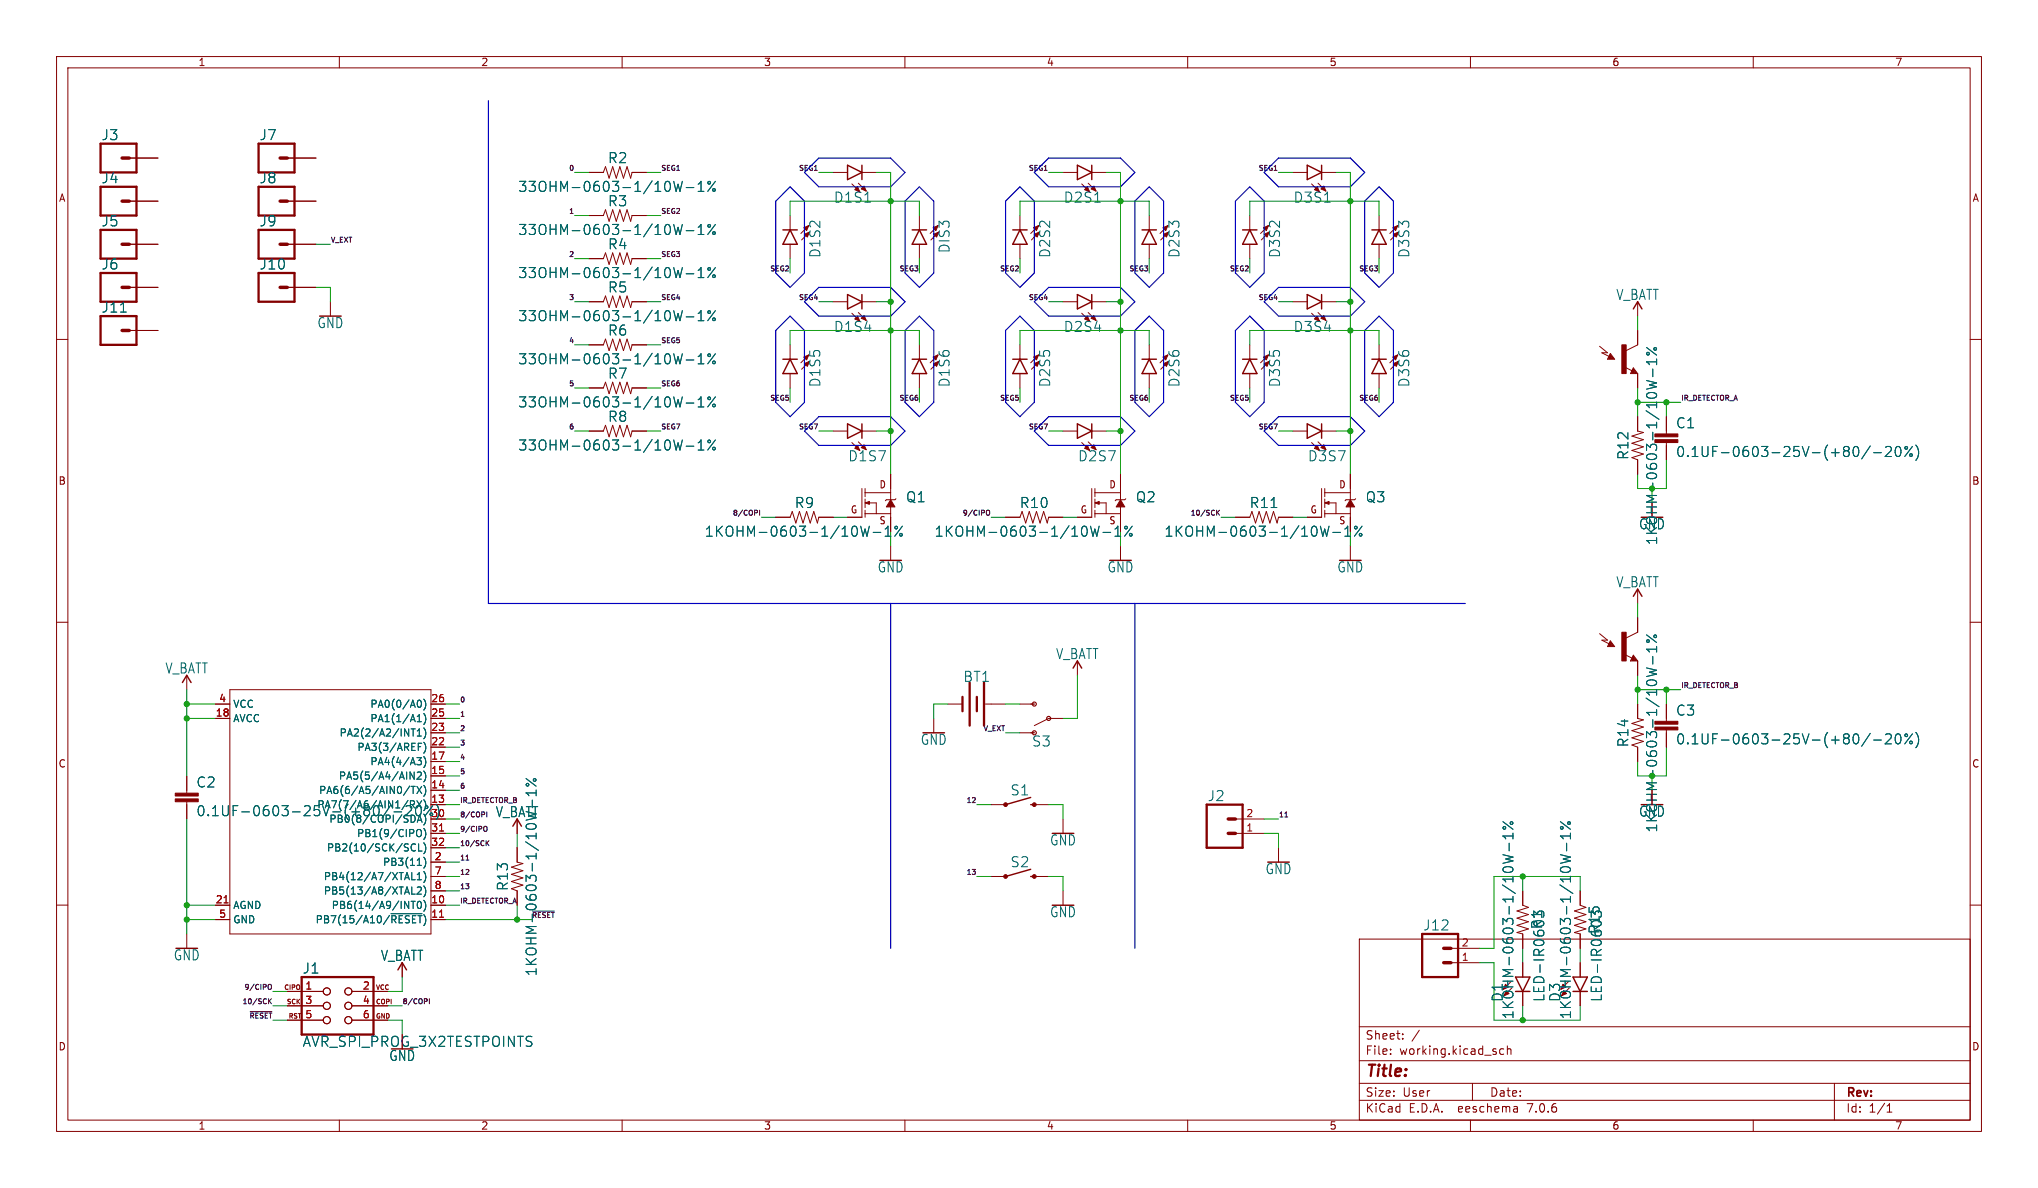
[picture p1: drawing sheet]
<svg xmlns="http://www.w3.org/2000/svg" width="360mm" height="210mm" viewBox="0 0 360 210" stroke-linecap="round" stroke-linejoin="round" font-family="sans-serif">
<defs><g id="words">
<text font-size="2.8" fill="#840000" x="241.3" y="190.9">Title:</text>
<g font-size="2.5" fill="#006464">
<text x="17.9" y="25">J3</text>
<text x="45.8" y="25">J7</text>
<text x="107.4" y="29.1">R2</text>
<text x="17.9" y="32.6">J4</text>
<text x="45.8" y="32.6">J8</text>
<text x="91.6" y="34.1">33OHM-0603-1/10W-1%</text>
<text x="17.9" y="40.2">J5</text>
<text x="45.8" y="40.2">J9</text>
<text x="91.6" y="41.8">33OHM-0603-1/10W-1%</text>
<text x="107.4" y="36.7">R3</text>
<text x="147.4" y="36">D1S1</text>
<text x="188" y="36">D2S1</text>
<text x="228.6" y="36">D3S1</text>
<text x="17.9" y="47.9">J6</text>
<text x="45.8" y="47.9">J10</text>
<text x="107.4" y="44.3">R4</text>
<text x="145.3" y="45.7" transform="rotate(-90 145.3 45.7)">D1S2</text>
<text x="168.1" y="44.8" transform="rotate(-90 168.1 44.8)">DIS3</text>
<text x="185.9" y="45.7" transform="rotate(-90 185.9 45.7)">D2S2</text>
<text x="208.8" y="45.7" transform="rotate(-90 208.8 45.7)">D2S3</text>
<text x="226.5" y="45.7" transform="rotate(-90 226.5 45.7)">D3S2</text>
<text x="249.4" y="45.7" transform="rotate(-90 249.4 45.7)">D3S3</text>
<text x="91.6" y="49.4">33OHM-0603-1/10W-1%</text>
<text x="107.4" y="51.9">R5</text>
<text x="285.7" y="53.2">V_BATT</text>
<text x="17.9" y="55.5">J11</text>
<text x="56" y="58.2">GND</text>
<text x="91.6" y="57">33OHM-0603-1/10W-1%</text>
<text x="107.4" y="59.5">R6</text>
<text x="147.4" y="58.9">D1S4</text>
<text x="188" y="58.9">D2S4</text>
<text x="228.6" y="58.9">D3S4</text>
<text x="91.6" y="64.6">33OHM-0603-1/10W-1%</text>
<text x="107.4" y="67.2">R7</text>
<text x="145.3" y="68.5" transform="rotate(-90 145.3 68.5)">D1S5</text>
<text x="168.1" y="68.5" transform="rotate(-90 168.1 68.5)">D1S6</text>
<text x="185.9" y="68.5" transform="rotate(-90 185.9 68.5)">D2S5</text>
<text x="208.8" y="68.5" transform="rotate(-90 208.8 68.5)">D2S6</text>
<text x="226.5" y="68.5" transform="rotate(-90 226.5 68.5)">D3S5</text>
<text x="249.4" y="68.5" transform="rotate(-90 249.4 68.5)">D3S6</text>
<text x="91.6" y="72.2">33OHM-0603-1/10W-1%</text>
<text x="107.4" y="74.8">R8</text>
<text x="296.3" y="75.9">C1</text>
<text x="91.6" y="79.9">33OHM-0603-1/10W-1%</text>
<text x="149.9" y="81.8">D1S7</text>
<text x="190.5" y="81.8">D2S7</text>
<text x="231.2" y="81.8">D3S7</text>
<text x="288.1" y="81.4" transform="rotate(-90 288.1 81.4)">R12</text>
<text x="296.3" y="81">0.1UF-0603-25V-(+80/-20%)</text>
<text x="160.1" y="89">Q1</text>
<text x="200.8" y="89">Q2</text>
<text x="241.4" y="89">Q3</text>
<text x="124.5" y="95.1">1KOHM-0603-1/10W-1%</text>
<text x="140.5" y="90">R9</text>
<text x="165.2" y="95.1">1KOHM-0603-1/10W-1%</text>
<text x="180.2" y="90">R10</text>
<text x="205.8" y="95.1">1KOHM-0603-1/10W-1%</text>
<text x="220.9" y="90">R11</text>
<text x="289.7" y="93.8">GND</text>
<text x="155.1" y="101.4">GND</text>
<text x="195.7" y="101.4">GND</text>
<text x="236.4" y="101.4">GND</text>
<text x="285.7" y="104">V_BATT</text>
<text x="29.2" y="119.3">V_BATT</text>
<text x="186.6" y="116.7">V_BATT</text>
<text x="170.3" y="120.8">BT1</text>
<text x="162.7" y="131.9">GND</text>
<text x="296.3" y="126.7">C3</text>
<text x="296.3" y="131.8">0.1UF-0603-25V-(+80/-20%)</text>
<text x="182.4" y="132.2">S3</text>
<text x="288.1" y="132.2" transform="rotate(-90 288.1 132.2)">R14</text>
<text x="34.6" y="139.4">C2</text>
<text x="178.6" y="140.8">S1</text>
<text x="213.5" y="141.8">J2</text>
<text x="34.6" y="144.5">0.1UF-0603-25V-(+80/-20%)</text>
<text x="87.6" y="144.7">V_BATT</text>
<text x="185.6" y="149.7">GND</text>
<text x="289.7" y="144.6">GND</text>
<text x="178.6" y="153.5">S2</text>
<text x="223.7" y="154.7">GND</text>
<text x="90" y="157.6" transform="rotate(-90 90 157.6)">R13</text>
<text x="185.6" y="162.4">GND</text>
<text x="251.6" y="164.7">J12</text>
<text x="283.1" y="165.2" transform="rotate(-90 283.1 165.2)">R15</text>
<text x="30.6" y="170">GND</text>
<text x="53.4" y="172.3">J1</text>
<text x="67.3" y="170.1">V_BATT</text>
<text x="95.1" y="172.6" transform="rotate(-90 95.1 172.6)">1KOHM-0603-1/10W-1%</text>
<text x="265.9" y="177.2" transform="rotate(-90 265.9 177.2)">D1</text>
<text x="273.3" y="177.2" transform="rotate(-90 273.3 177.2)">LED-IR0603R1</text>
<text x="276.1" y="177.2" transform="rotate(-90 276.1 177.2)">D3</text>
<text x="283.4" y="177.2" transform="rotate(-90 283.4 177.2)">LED-IR0603</text>
<text x="267.8" y="180.3" transform="rotate(-90 267.8 180.3)">1KOHM-0603-1/10W-1%</text>
<text x="278" y="180.3" transform="rotate(-90 278 180.3)">1KOHM-0603-1/10W-1%</text>
<text x="68.7" y="187.8">GND</text>
</g>
<g font-size="2.5" fill="#009600">
<text x="293.2" y="96.4" transform="rotate(-90 293.2 96.4)">1KOHM-0603-1/10W-1%</text>
<text x="293.2" y="147.2" transform="rotate(-90 293.2 147.2)">1KOHM-0603-1/10W-1%</text>
</g>
<text font-size="2.5" fill="#840000" x="53.4" y="185.3">AVR_SPI_PROG_3X2TESTPOINTS</text>
<g font-size="2.1" fill="#840000">
<text x="241.3" y="184">Sheet:</text>
<text x="241.3" y="186.7">File:</text>
<text x="247.4" y="186.7">working.kicad_sch</text>
<text x="241.3" y="196.9">KiCad</text>
<text x="241.3" y="194.1">Size:</text>
<text x="248" y="194.1">User</text>
<text x="249.1" y="196.9">E.D.A.</text>
<text x="258" y="196.9">eeschema</text>
<text x="263.3" y="194.1">Date:</text>
<text x="270.3" y="196.9">7.0.6</text>
<text x="326.3" y="194.3">Rev:</text>
<text x="326.3" y="196.9">Id:</text>
<text x="330.4" y="196.9">1/1</text>
</g>
<g font-size="1.8" fill="#840000">
<text x="35" y="11.9">1</text>
<text x="85" y="11.9">2</text>
<text x="135" y="11.9">3</text>
<text x="185" y="11.9">4</text>
<text x="235" y="11.9">5</text>
<text x="285" y="11.9">6</text>
<text x="335" y="11.9">7</text>
<text x="10.3" y="35.9">A</text>
<text x="348.7" y="35.9">A</text>
<text x="10.3" y="85.9">B</text>
<text x="155.4" y="86.5">D</text>
<text x="196.1" y="86.5">D</text>
<text x="236.7" y="86.5">D</text>
<text x="348.6" y="85.9">B</text>
<text x="150.3" y="91">G</text>
<text x="191" y="91">G</text>
<text x="231.6" y="91">G</text>
<text x="10.3" y="135.9">C</text>
<text x="348.6" y="135.9">C</text>
<text x="10.3" y="185.9">D</text>
<text x="348.6" y="185.9">D</text>
<text x="35" y="199.9">1</text>
<text x="85" y="199.9">2</text>
<text x="135" y="199.9">3</text>
<text x="185" y="199.9">4</text>
<text x="235" y="199.9">5</text>
<text x="285" y="199.9">6</text>
<text x="335" y="199.9">7</text>
</g>
<g font-size="1.8" fill="#006464">
<text x="155.4" y="92.9">S</text>
<text x="196.1" y="92.9">S</text>
<text x="236.7" y="92.9">S</text>
<text x="41.1" y="125.3">VCC</text>
<text x="65.4" y="125.3">PA0(0/A0)</text>
<text x="41.1" y="127.9">AVCC</text>
<text x="59.9" y="130.4">PA2(2/A2/INT1)</text>
<text x="65.4" y="127.9">PA1(1/A1)</text>
<text x="63.1" y="132.9">PA3(3/AREF)</text>
<text x="65.4" y="135.5">PA4(4/A3)</text>
<text x="56" y="143.1">PA7(7/A6/AIN1/RX)</text>
<text x="56.3" y="140.6">PA6(6/A5/AIN0/TX)</text>
<text x="59.8" y="138">PA5(5/A4/AIN2)</text>
<text x="76.2" y="142">13</text>
<text x="58.1" y="145.6">PB0(8/COPI/SDA)</text>
<text x="63" y="148.2">PB1(9/CIPO)</text>
<text x="76.2" y="144.5">30</text>
<text x="57.2" y="155.8">PB4(12/A7/XTAL1)</text>
<text x="57.7" y="150.7">PB2(10/SCK/SCL)</text>
<text x="67.6" y="153.3">PB3(11)</text>
<text x="41.1" y="160.9">AGND</text>
<text x="57.2" y="158.3">PB5(13/A8/XTAL2)</text>
<text x="58.6" y="160.9">PB6(14/A9/INT0)</text>
<text x="41.1" y="163.4">GND</text>
<text x="55.7" y="163.4">PB7(15/A10/~{RESET})</text>
</g>
<g font-size="1.8" fill="#a90000">
<text x="38.7" y="124.2">4</text>
<text x="76.2" y="124.2">26</text>
<text x="38.1" y="126.7">18</text>
<text x="76.2" y="131.8">22</text>
<text x="76.2" y="129.3">23</text>
<text x="76.2" y="126.7">25</text>
<text x="76.2" y="136.9">15</text>
<text x="76.2" y="134.4">17</text>
<text x="76.2" y="139.4">14</text>
<text x="76.2" y="147.1">31</text>
<text x="76.2" y="149.6">32</text>
<text x="220.3" y="147.1">1</text>
<text x="220.3" y="144.5">2</text>
<text x="76.8" y="152.1">2</text>
<text x="76.8" y="154.7">7</text>
<text x="38.1" y="159.8">21</text>
<text x="76.2" y="159.8">10</text>
<text x="76.8" y="157.2">8</text>
<text x="38.7" y="162.3">5</text>
<text x="76.2" y="162.3">11</text>
<text x="258.4" y="167.4">2</text>
<text x="258.4" y="169.9">1</text>
<text x="53.9" y="175">1</text>
<text x="53.9" y="177.5">3</text>
<text x="64.1" y="175">2</text>
<text x="64.1" y="177.5">4</text>
<text x="53.9" y="180.1">5</text>
<text x="64.1" y="180.1">6</text>
</g>
<g font-size="1.2" fill="#0f0f0f">
<text x="100.5" y="30.2">0</text>
<text x="116.8" y="30.2">SEG1</text>
<text x="141.1" y="30.2">SEG1</text>
<text x="181.8" y="30.2">SEG1</text>
<text x="222.4" y="30.2">SEG1</text>
<text x="100.5" y="37.9">1</text>
<text x="116.8" y="37.9">SEG2</text>
<text x="58.4" y="42.9">V_EXT</text>
<text x="100.5" y="45.5">2</text>
<text x="116.8" y="45.5">SEG3</text>
<text x="100.5" y="53.1">3</text>
<text x="116.8" y="53.1">SEG4</text>
<text x="136" y="48">SEG2</text>
<text x="141.1" y="53.1">SEG4</text>
<text x="158.9" y="48">SEG3</text>
<text x="176.7" y="48">SEG2</text>
<text x="181.8" y="53.1">SEG4</text>
<text x="199.5" y="48">SEG3</text>
<text x="217.3" y="48">SEG2</text>
<text x="222.4" y="53.1">SEG4</text>
<text x="240.2" y="48">SEG3</text>
<text x="100.5" y="60.7">4</text>
<text x="116.8" y="60.7">SEG5</text>
<text x="100.5" y="68.3">5</text>
<text x="116.8" y="68.3">SEG6</text>
<text x="136" y="70.9">SEG5</text>
<text x="158.9" y="70.9">SEG6</text>
<text x="176.7" y="70.9">SEG5</text>
<text x="199.5" y="70.9">SEG6</text>
<text x="217.3" y="70.9">SEG5</text>
<text x="240.2" y="70.9">SEG6</text>
<text x="297.2" y="70.9">IR_DETECTOR_A</text>
<text x="100.5" y="76">6</text>
<text x="116.8" y="76">SEG7</text>
<text x="141.1" y="76">SEG7</text>
<text x="181.8" y="76">SEG7</text>
<text x="222.4" y="76">SEG7</text>
<text x="129.4" y="91.2">8/COPI</text>
<text x="170.1" y="91.2">9/CIPO</text>
<text x="210.4" y="91.2">10/SCK</text>
<text x="81.3" y="124.2">0</text>
<text x="297.2" y="121.7">IR_DETECTOR_B</text>
<text x="81.3" y="129.3">2</text>
<text x="81.3" y="126.8">1</text>
<text x="81.3" y="131.8">3</text>
<text x="173.8" y="129.3">V_EXT</text>
<text x="81.3" y="136.9">5</text>
<text x="81.3" y="134.4">4</text>
<text x="81.3" y="142">IR_DETECTOR_B</text>
<text x="81.3" y="139.5">6</text>
<text x="170.7" y="142">12</text>
<text x="81.3" y="144.5">8/COPI</text>
<text x="81.3" y="149.6">10/SCK</text>
<text x="81.3" y="147.1">9/CIPO</text>
<text x="226.1" y="144.5">11</text>
<text x="81.3" y="152.2">11</text>
<text x="81.3" y="154.7">12</text>
<text x="170.7" y="154.7">13</text>
<text x="81.3" y="159.8">IR_DETECTOR_A</text>
<text x="81.3" y="157.2">13</text>
<text x="42.7" y="177.6">10/SCK</text>
<text x="43.1" y="175">9/CIPO</text>
<text x="71.1" y="177.6">8/COPI</text>
<text x="44" y="180.1">~{RESET}</text>
</g>
<text font-size="1.2" fill="#006464" x="94" y="162.3">~{RESET}</text>
<g font-size="1.1" fill="#840000">
<text x="50.1" y="175.2">CIPO</text>
<text x="50.6" y="177.7">SCK</text>
<text x="66.3" y="177.7">COPI</text>
<text x="66.3" y="175.2">VCC</text>
<text x="50.9" y="180.3">RST</text>
<text x="66.3" y="180.3">GND</text>
</g>
</g></defs>
<g fill="none" stroke="#840000" stroke-width=".18">
<path d="M10 10h340.3v190h-340.3zM12 12h336.4v186h-336.4zM60 10v2M110 10v2M160 10v2M210 10v2M260 10v2M310 10v2M22.9 35.6h5M22.9 27.9h5M50.8 35.6h5.1M50.8 27.9h5.1"/>
<path d="M104.1 30.5h2.6l.4-1 .6 2 .6-2 .7 2 .6-2 .6 2 .7-2 .6 2 .3-1h2.5M104.1 38.1h2.6l.4-1 .6 2 .6-2 .7 2 .6-2 .6 2 .7-2 .6 2 .3-1h2.5M139.7 38.1v2.5M143 39.9l-1.4 1.4M147.3 30.5h2.6M150.6 32.5l1.4 1.4M151.8 32.4l1.4 1.4M152.4 30.5h2.5M162.6 38.1v2.5M165.9 39.9l-1.4 1.4M180.3 38.1v2.5M183.6 39.9l-1.4 1.4"/>
<path d="M188 30.5h2.5M191.3 32.5l1.4 1.4M192.4 32.4l1.4 1.4M193 30.5h2.6M203.2 38.1v2.5M206.5 39.9l-1.4 1.4M221 38.1v2.5M224.3 39.9l-1.4 1.4M228.6 30.5h2.5M231.9 32.5l1.4 1.4M233 32.4l1.4 1.4M233.7 30.5h2.5"/>
<path d="M243.8 38.1v2.5M247.1 39.9l-1.4 1.4M10 60h2M22.9 50.8h5M22.9 43.2h5M22.9 58.4h5M50.8 50.8h5.1M50.8 43.2h5.1M58.4 53.3v2.6M104.1 53.3h2.6l.4-1 .6 2.1 .6-2.1 .7 2.1 .6-2.1 .6 2.1 .7-2.1 .6 2.1 .3-1.1h2.5M104.1 45.7h2.6l.4-1 .6 2 .6-2 .7 2 .6-2 .6 2 .7-2 .6 2 .3-1h2.5M139.7 43.2v2.5"/>
<path d="M143.1 41l-1.4 1.4M147.3 53.3h2.6M150.6 55.4l1.4 1.4M151.8 55.2l1.4 1.4M152.4 53.3h2.5M162.6 43.2v2.5M166 41l-1.4 1.4M180.3 43.2v2.5M183.8 41l-1.4 1.4M188 53.3h2.5M191.3 55.4l1.4 1.4M192.4 55.2l1.4 1.4"/>
<path d="M193 53.3h2.6M203.2 43.2v2.5M206.6 41l-1.4 1.4M221 43.2v2.5M224.4 41l-1.4 1.4M228.6 53.3h2.5M231.9 55.4l1.4 1.4M233 55.2l1.4 1.4M233.7 53.3h2.5M243.8 43.2v2.5M247.3 41l-1.4 1.4M289.6 53.3v2.6"/>
<path d="M289.6 58.4v2.6l-2.1 1M348.4 60h1.9M104.1 76.2h2.6l.4-1 .6 2 .6-2 .7 2 .6-2 .6 2 .7-2 .6 2 .3-1h2.5M104.1 61h2.6l.4-1.1 .6 2.1 .6-2.1 .7 2.1 .6-2.1 .6 2.1 .7-2.1 .6 2.1 .3-1h2.5M104.1 68.6h2.6l.4-1 .6 2 .6-2 .7 2 .6-2 .6 2 .7-2 .6 2 .3-1h2.5M139.7 61v2.5M139.7 66v2.6M143 62.7l-1.4 1.4M143.1 63.9l-1.4 1.4M147.3 76.2h2.6M150.6 78.2l1.4 1.4M151.8 78.1l1.4 1.4"/>
<path d="M152.4 76.2h2.5M162.6 61v2.5M162.6 66v2.6M165.9 62.7l-1.4 1.4M166 63.9l-1.4 1.4M180.3 61v2.5M180.3 66v2.6M183.6 62.7l-1.4 1.4M183.8 63.9l-1.4 1.4M188 76.2h2.5M191.3 78.2l1.4 1.4M192.4 78.1l1.4 1.4"/>
<path d="M193 76.2h2.6M203.2 61v2.5M203.2 66v2.6M206.5 62.7l-1.4 1.4M206.6 63.9l-1.4 1.4M221 61v2.5M221 66v2.6M224.3 62.7l-1.4 1.4M224.4 63.9l-1.4 1.4M228.6 76.2h2.5M231.9 78.2l1.4 1.4M233 78.1l1.4 1.4"/>
<path d="M233.7 76.2h2.5M243.8 61v2.5M243.8 66v2.6M247.1 62.7l-1.4 1.4M247.3 63.9l-1.4 1.4M282.8 61.2l1.4 1.2h-1M283.3 62.4l1.2 .6M284.7 62.5l.8 1h-1.3zM287.3 64.9l1.3 .6M288.8 65l.8 1h-1.3zM289.6 66v2.6M289.6 73.7v2.5l1 .3-2.1 .6 2.1 .6-2.1 .7 2.1 .6-2.1 .6 2.1 .7-2.1 .6 1.1 .4v2.5"/>
<path d="M294.6 73.7v3M294.6 78.2v3.1M137.2 91.4h2.5l.4-1 .6 2.1 .7-2.1 .6 2.1 .6-2.1 .7 2.1 .6-2.1 .6 2.1 .3-1.1h2.5M152.4 86.4v5h-2.5M153 90.8h4.5M153 87.1h4.5M153 86.4v1.4M153 88.2v1.5M153 90.2v1.2M153.7 88.9h1.2v1.9M157.5 83.8v4.5M157.5 89.6v4.4"/>
<path d="M157.5 96.5v2.6M158.4 88.2l-.2 .1h-1.5l-.2 .2M177.8 91.4h2.5l.4-1 .7 2.1 .6-2.1 .6 2.1 .7-2.1 .6 2.1 .6-2.1 .7 2.1 .2-1.1h2.6M193 86.4v5h-2.5M193.6 86.4v1.4M193.6 88.2v1.5M193.6 90.2v1.2M193.6 90.8h4.5M193.6 87.1h4.5M194.4 88.9h1.2v1.9M198.1 83.8v4.5M198.1 89.6v4.4"/>
<path d="M198.1 96.5v2.6M199.1 88.2l-.2 .1h-1.5l-.2 .2M218.4 91.4h2.6l.4-1 .6 2.1 .6-2.1 .7 2.1 .6-2.1 .6 2.1 .7-2.1 .6 2.1 .3-1.1h2.5M233.7 86.4v5h-2.6M234.2 90.8h4.6M234.2 87.1h4.6M234.2 86.4v1.4M234.2 88.2v1.5M234.2 90.2v1.2M235 88.9h1.2v1.9M238.8 83.8v4.5M238.8 89.6v4.4"/>
<path d="M238.8 96.5v2.6M239.7 88.2l-.2 .1h-1.5l-.2 .2M10 110h2M33 119.4v2.5M190.5 116.8v2.6M282.8 112l1.4 1.2h-1M283.3 113.2l1.2 .6M284.7 113.3l.8 1h-1.3zM287.3 115.7l1.3 .6M288.8 115.8l.8 1h-1.3zM289.6 104.1v2.6M289.6 109.2v2.6l-2.1 1"/>
<path d="M289.6 116.8v2.6M348.4 110h1.9M33 137.2v3M38.1 124.5h2.5M38.1 127h2.5M40.6 121.9h35.6v43.2h-35.6zM76.2 124.5h2.5M76.2 139.7h2.5M76.2 137.2h2.5M76.2 134.6h2.5M76.2 127h2.5M76.2 132.1h2.5"/>
<path d="M76.2 129.5h2.5M165.1 127v2.5M167.6 124.5h2.6M174.2 124.5h3.6M180.3 124.5h2.6M180.3 129.5h2.6M188 127h-2.6l-2.5 1.3M289.6 124.5v2.5l1 .3-2.1 .6 2.1 .6-2.1 .7 2.1 .6-2.1 .6 2.1 .7-2.1 .6 1.1 .4v2.5M294.6 124.5v3M294.6 129v3.1M10 160h2M33 141.7v3.1"/>
<path d="M76.2 142.2h2.5M76.2 152.4h2.5M76.2 144.8h2.5M76.2 147.3h2.5M76.2 149.9h2.5M76.2 154.9h2.5M76.2 157.5h2.5M91.4 144.8v2.5M91.4 149.9v2.5l1.1 .3-2.1 .6 2.1 .6-2.1 .7 2.1 .6-2.1 .6 2.1 .7-2.1 .6 1 .4v2.5M175.3 142.2h2.5M175.3 154.9h2.5M182.9 142.2h2.5"/>
<path d="M182.9 154.9h2.5M188 144.8v2.5M188 157.5v2.5M218.4 144.8h5.1M218.4 147.3h5.1M226.1 149.9v2.5M269.2 157.5v2.5l1.1 .4-2.1 .6 2.1 .7-2.1 .6 2.1 .6-2.1 .7 2.1 .6-2.1 .6 1 .3v2.5M279.4 157.5v2.5l1 .4-2 .6 2 .7-2 .6 2 .6-2 .7 2 .6-2 .6 1 .3v2.5M348.4 160h1.9M33 165.1v2.5M38.1 160h2.5M38.1 162.6h2.5"/>
<path d="M50.8 175.3h6.3M50.8 177.8h6.3M62.2 175.3h6.4M62.2 177.8h6.4M71.1 170.2v2.5M76.2 160h2.5M76.2 162.6h2.5M240.3 166h108.1v32h-108.1zM256.5 170.2h5.1M256.5 167.6h5.1M269.2 170.2v2.5M269.2 175.3v2.5"/>
<path d="M279.4 170.2v2.5M279.4 175.3v2.5M50.8 180.3h6.3M60 198v2M62.2 180.3h6.4M110 198v2M160 198v2M210 198v2M240.3 194.5h108.1M240.3 191.5h108.1M240.3 187.5h108.1M240.3 181.5h108.1"/>
<path d="M245.9 186.3v.1M245.9 185.5v.1M248 183.6v.1M248 182.8v.1M250.9 182.1l-1.2 2M260 198v2M260.3 191.5v3M265.9 185.5l-.4-.1-.3 .3v.4l.1 .2h.6M266.5 185.5l.2-.1 .4 .1 .1 .9M266.5 184.9v1.5M268.2 195.7l.1 .9M268.3 196.5l-.1 .1"/>
<path d="M268.3 196h-.1M310 198v2M324.4 191.5v6.5M333.7 196.6h.8M333.7 195.5l.4-.4v1.5"/>
<circle cx="57.8" cy="175.3" r=".63"/>
<circle cx="57.8" cy="177.8" r=".63"/>
<circle cx="61.6" cy="175.3" r=".63"/>
<circle cx="61.6" cy="177.8" r=".63"/>
<circle cx="57.8" cy="180.3" r=".63"/>
<circle cx="61.6" cy="180.3" r=".63"/>
</g>
<g fill="none" stroke="#840000" stroke-width=".41">
<path d="M17.8 33h6.3v5.1h-6.3zM17.8 25.4h6.3v5.1h-6.3zM45.7 25.4h6.4v5.1h-6.4zM45.7 33h6.4v5.1h-6.4zM17.8 48.3h6.3v5h-6.3zM17.8 40.6h6.3v5.1h-6.3zM17.8 55.9h6.3v5.1h-6.3zM45.7 40.6h6.4v5.1h-6.4zM45.7 48.3h6.4v5h-6.4zM170.2 123.2v2.5M171.4 120.7v7.6M172.7 123.2v2.5"/>
<path d="M174 120.7v7.6M213.4 142.2h6.3v7.7h-6.3zM53.3 172.7h12.7v10.2h-12.7zM251.5 165.1h6.3v7.6h-6.3z"/>
</g>
<g fill="none" stroke="#840000" stroke-width=".25">
<path d="M149.9 29.2l2.5 1.3-2.5 1.3zM152.4 29.2v2.6M190.5 29.2l2.5 1.3-2.5 1.3zM193 29.2v2.6M231.1 29.2l2.6 1.3-2.6 1.3zM233.7 29.2v2.6M138.4 40.6h2.6M139.7 40.6l1.3 2.6h-2.6zM149.9 52.1l2.5 1.2-2.5 1.3zM152.4 52.1v2.5M161.3 40.6h2.5M162.6 40.6l1.2 2.6h-2.5z"/>
<path d="M179.1 40.6h2.5M180.3 40.6l1.3 2.6h-2.5zM190.5 52.1l2.5 1.2-2.5 1.3zM193 52.1v2.5M201.9 40.6h2.6M203.2 40.6l1.3 2.6h-2.6zM219.7 40.6h2.5M221 40.6l1.2 2.6h-2.5zM231.1 52.1l2.6 1.2-2.6 1.3zM233.7 52.1v2.5M242.6 40.6h2.5M243.8 40.6l1.3 2.6h-2.5z"/>
<path d="M288.8 54.6l.8-1.3 .7 1.3M138.4 63.5h2.6M139.7 63.5l1.3 2.5h-2.6zM149.9 74.9l2.5 1.3-2.5 1.3zM152.4 74.9v2.6M161.3 63.5h2.5M162.6 63.5l1.2 2.5h-2.5zM179.1 63.5h2.5M180.3 63.5l1.3 2.5h-2.5zM190.5 74.9l2.5 1.3-2.5 1.3zM193 74.9v2.6M201.9 63.5h2.6"/>
<path d="M203.2 63.5l1.3 2.5h-2.6zM219.7 63.5h2.5M221 63.5l1.2 2.5h-2.5zM231.1 74.9l2.6 1.3-2.6 1.3zM233.7 74.9v2.6M242.6 63.5h2.5M243.8 63.5l1.3 2.5h-2.5zM284.7 63l.2 .2h-.4l.2-.5 .5 .7h-.7M288.8 65.5l.1 .3h-.4l.3-.5 .5 .6h-.8M189.7 118.1l.8-1.3 .8 1.3M284.7 113.8l.2 .2h-.4l.2-.5 .5 .7h-.7M288.8 116.3l.1 .3h-.4l.3-.5 .5 .6h-.8"/>
<path d="M288.8 105.4l.8-1.3 .7 1.3M32.3 120.7l.7-1.3 .8 1.3M90.7 146.1l.7-1.3 .8 1.3M182.2 141l-4.4 1.2M182.2 142.2h.7M182.2 153.7l-4.4 1.2M182.2 154.9h.7M70.4 171.5l.7-1.3 .8 1.3M268 175.3h2.5M268 172.7h2.5l-1.3 2.6zM278.1 175.3h2.6M278.1 172.7h2.6l-1.3 2.6z"/>
</g>
<g fill="#840000" stroke="#840000" stroke-width=".18">
<path d="M182.9 64.3l.9-.4-.4 .9z"/>
<path d="M182.8 63.1l.8-.4-.3 .9z"/>
<path d="M31 141.2h4.1v.5h-4.1z"/>
<path d="M31 140.2h4.1v.5h-4.1z"/>
<path d="M193.6 88.9l.8-.3v.6z"/>
<path d="M198.1 88.3l.8 1.3h-1.5z"/>
<path d="M191.8 79.2l.5-.5 .4 .9z"/>
<path d="M192.9 79.1l.5-.5 .4 .9z"/>
<path d="M286.8 61h.7v5h-.7z"/>
<path d="M151.1 33.5l.5-.5 .4 .9z"/>
<path d="M152.3 33.4l.5-.5 .4 .9z"/>
<path d="M286.8 111.8h.7v5h-.7z"/>
<path d="M292.6 77.7h4.1v.5h-4.1z"/>
<path d="M292.6 76.7h4.1v.5h-4.1z"/>
<path d="M292.6 128.5h4.1v.5h-4.1z"/>
<path d="M292.6 127.5h4.1v.5h-4.1z"/>
<path d="M191.8 56.4l.5-.5 .4 .9z"/>
<path d="M192.9 56.3l.5-.5 .4 .8z"/>
<path d="M151.1 79.2l.5-.5 .4 .9z"/>
<path d="M152.3 79.1l.5-.5 .4 .9z"/>
<path d="M205.7 41.4l.9-.4-.4 .9z"/>
<path d="M205.6 40.3l.9-.4-.4 .9z"/>
<path d="M191.8 33.5l.5-.5 .4 .9z"/>
<path d="M192.9 33.4l.5-.5 .4 .9z"/>
<path d="M246.4 41.4l.9-.4-.4 .9z"/>
<path d="M246.3 40.3l.8-.4-.3 .9z"/>
<path d="M142.2 41.4l.9-.4-.4 .9z"/>
<path d="M142.1 40.3l.9-.4-.4 .9z"/>
<path d="M151.1 56.4l.5-.5 .4 .9z"/>
<path d="M152.3 56.3l.5-.5 .4 .8z"/>
<path d="M232.4 33.5l.5-.5 .4 .9z"/>
<path d="M233.6 33.4l.5-.5 .3 .9z"/>
<path d="M223.5 41.4l.9-.4-.4 .9z"/>
<path d="M223.4 40.3l.9-.4-.4 .9z"/>
<path d="M142.2 64.3l.9-.4-.4 .9z"/>
<path d="M142.1 63.1l.9-.4-.4 .9z"/>
<path d="M165.1 64.3l.9-.4-.4 .9z"/>
<path d="M165 63.1l.9-.4-.4 .9z"/>
<path d="M232.4 56.4l.5-.5 .4 .9z"/>
<path d="M233.6 56.3l.5-.5 .3 .8z"/>
<path d="M223.5 64.3l.9-.4-.4 .9z"/>
<path d="M223.4 63.1l.9-.4-.4 .9z"/>
<path d="M182.9 41.4l.9-.4-.4 .9z"/>
<path d="M182.8 40.3l.8-.4-.3 .9z"/>
<path d="M246.4 64.3l.9-.4-.4 .9z"/>
<path d="M246.3 63.1l.8-.4-.3 .9z"/>
<path d="M205.7 64.3l.9-.4-.4 .9z"/>
<path d="M205.6 63.1l.9-.4-.4 .9z"/>
<path d="M234.2 88.9l.8-.3v.6z"/>
<path d="M238.8 88.3l.7 1.3h-1.5z"/>
<path d="M153 88.9l.7-.3v.6z"/>
<path d="M157.5 88.3l.7 1.3h-1.5z"/>
<path d="M232.4 79.2l.5-.5 .4 .9z"/>
<path d="M233.6 79.1l.5-.5 .3 .9z"/>
<path d="M165.1 41.4l.9-.4-.4 .9z"/>
<path d="M165 40.3l.9-.4-.4 .9z"/>
<circle cx="177.8" cy="142.2" r=".33"/>
<circle cx="182.9" cy="142.2" r=".33"/>
<circle cx="177.8" cy="154.9" r=".33"/>
<circle cx="182.9" cy="154.9" r=".33"/>
</g>
<g fill="none" stroke="#006464" stroke-width=".18">
<path d="M120.6 32.1l-.4 1.7-.3-1.2-.4 1.2M120.6 39.7l-.4 1.8-.3-1.3-.4 1.3M121.3 33.2h1.4M123.4 33.8h1.1M123.4 32.6l.6-.5v1.7M126.5 32.1l-1.4 1.7M126.5 39.7l-1.4 1.8M21.3 55.2h1M120.6 54.9l-.4 1.8-.3-1.3-.4 1.3M120.6 47.3l-.4 1.8-.3-1.3-.4 1.3M121.3 40.8h1.4M121.3 56h1.4"/>
<path d="M121.3 48.4h1.4M123.4 40.2l.6-.5v1.8M123.4 47.8l.6-.5v1.8M123.4 55.4l.6-.5v1.8M123.4 41.5h1.1M123.4 56.7h1.1M123.4 49.1h1.1M126.5 54.9l-1.4 1.8M126.5 47.3l-1.4 1.8M120.6 62.5l-.4 1.8-.3-1.3-.4 1.3M120.6 77.8l-.4 1.8-.3-1.3-.4 1.3M120.6 70.2l-.4 1.7-.3-1.2-.4 1.2"/>
<path d="M121.3 63.6h1.4M121.3 78.9h1.4M121.3 71.3h1.4M123.4 63l.6-.5v1.8M123.4 70.7l.6-.5v1.7M123.4 78.3l.6-.5v1.8M123.4 64.3h1.1M123.4 79.6h1.1M123.4 71.9h1.1M126.5 62.5l-1.4 1.8M126.5 77.8l-1.4 1.8M126.5 70.2l-1.4 1.7"/>
<path d="M291.1 67.3l1.8 .4-1.3 .3 1.3 .4M291.1 61.4l1.8 1.4M292.2 65.2v1.4M292.9 63.5v1M292.9 64h-1.8l.5 .5M328.4 79l.1 .1a1.39 1.39 0 0 1-.1 1.5M330.7 78.8l-1.5 2.3M333.4 79.1l.3-.2 .5 .1a.48 .48 0 0 1 .1 .7l-1 1h1.1M335.3 79.1l.4-.2a1.11 1.11 0 0 1 0 1.8h-.2a1.08 1.08 0 0 1-.2-1.6zM338.1 78.9l-1.3 1.8M338.7 78.7a2.04 2.04 0 0 1 0 2.7M153.7 93l-.4 1.8-.3-1.3-.4 1.3"/>
<path d="M154.4 94.1h1.3M156.5 94.8h1M156.8 93.3l.2-.3v1.8M159.6 93l-1.4 1.8M194.4 93l-.5 1.8-.3-1.3-.3 1.3M195 94.1h1.4M197.1 94.8h1.1M197.5 93.3l.2-.3v1.8M200.2 93l-1.4 1.8M235 93l-.4 1.8-.4-1.3-.3 1.3M235.7 94.1h1.3M237.8 94.8h1"/>
<path d="M238.1 93.3l.2-.3v1.8M240.8 93l-1.3 1.8M331.3 80h1.3M291.1 118.1l1.8 .4-1.3 .3 1.3 .4M291.1 112.2l1.8 1.4M292.2 116v1.4M292.9 114.3v1M292.9 114.8h-1.8l.5 .5M72.4 138.9l-1 1.7M72.5 136.5l.7 1.2v-1.2M72.7 139h.7M72.7 128.8h.7"/>
<path d="M73.1 128.8v1.3M73.1 139v1.3M73.7 133.9h.8l-.4 .5 .3 .1 .1 .5-.2 .2h-.4M73.7 139l.9 1.3M73.8 136.6l.5-.1 .2 .3-.8 .9h.8M73.8 130.1h.7M73.8 129.2l.3-.4v1.3M73.8 127.6h.7M74 132h.4M74 131.4h.6M74 123.8h.1a.68 .68 0 0 1 .4 .6 .68 .68 0 0 1-.4 .6h-.1M74 126.5l.1-.2v1.3"/>
<path d="M74.6 139l-.9 1.3M74.9 123.6a1.46 1.46 0 0 1 0 1.9M74.9 126.1a1.46 1.46 0 0 1 0 2M74.9 128.7a1.46 1.46 0 0 1 0 1.9M74.9 131.2a1.46 1.46 0 0 1 0 1.9M74.9 133.7a1.46 1.46 0 0 1 0 2M74.9 136.3a1.46 1.46 0 0 1 0 1.9M74.9 138.8a1.46 1.46 0 0 1 0 2M93 137.6l1.8 1.4M94.8 139.7v1M328.4 129.8l.1 .1a1.39 1.39 0 0 1-.1 1.5M330.7 129.6l-1.5 2.3"/>
<path d="M331.3 130.8h1.3M333.4 129.9l.3-.2 .5 .1a.48 .48 0 0 1 .1 .7l-1 1h1.1M335.3 129.9l.4-.2a1.11 1.11 0 0 1 0 1.8h-.2a1.08 1.08 0 0 1-.2-1.6zM338.1 129.7l-1.3 1.8M338.7 129.5a2.04 2.04 0 0 1 0 2.7M69.1 142.3l-1.6 2.3M72 142.4l.6 .1a.48 .48 0 0 1 .1 .7l-1 1M72.1 141.5l-1 1.6M72.6 142.2h.6l.1-.2-.1-.3-.6-.2v1.3M72.7 159.3h.7M72.7 150.1l.4 .3 .4-.1M72.8 154.2v1.3h.6"/>
<path d="M72.8 156.8v1.3h.6M72.9 142.2l.4 .6M73 144.1a.68 .68 0 0 1 .4 .6 .68 .68 0 0 1-.4 .7M73.1 159.3v1.3M73.5 149.3l-.4-.1-.4 .3M73.7 141.5l.9 1.3M73.7 142.5l.4-.1a1.11 1.11 0 0 1 0 1.8h-.2a1.18 1.18 0 0 1-.2-1.7zM73.8 156.9l.5-.1 .2 .4-.8 .9h.8M73.8 154.6l.3-.4v1.3M73.8 155.5h.7M73.8 146.7l.2-.1a.43 .43 0 0 1 .5 .5v.4a.42 .42 0 0 1-.2 .4 .42 .42 0 0 1-.5-.1M73.9 145h.6"/>
<path d="M74 159.4l.1-.1a.68 .68 0 0 1 .4 .7 .68 .68 0 0 1-.4 .6 .84 .84 0 0 1-.1-1.2zM74 149.2v1.2h.6M74.2 144.1l-.4 1.3M74.2 144.1l.4 1.3M74.6 141.5l-.9 1.3M74.9 159.1a1.46 1.46 0 0 1 0 2M74.9 141.4a1.46 1.46 0 0 1 0 1.9M74.9 143.9a1.46 1.46 0 0 1 0 1.9M74.9 146.4a1.46 1.46 0 0 1 0 2M74.9 149a1.46 1.46 0 0 1 0 1.9M74.9 151.5a1.46 1.46 0 0 1 0 2M74.9 154.1a1.46 1.46 0 0 1 0 1.9"/>
<path d="M74.9 156.6a1.46 1.46 0 0 1 0 1.9M76.5 142.4l-1.3 1.8M77.4 142.5l.1 .2M94.1 141.4v1.4M94.8 140.2h-1.8l.5 .5M265.7 151.1l1.8 .4-1.3 .3 1.3 .4M265.7 145.2l1.8 1.4M266.8 149.1v1.3M267.5 147.3v1M267.5 147.8h-1.8l.5 .5M275.9 151.1l1.8 .4-1.3 .3 1.3 .4M275.9 145.2l1.8 1.4"/>
<path d="M277 149.1v1.3M277.7 147.8h-1.8l.5 .5M277.7 147.3v1M69.1 161.5h5.5M74.9 161.7a1.46 1.46 0 0 1 0 1.9"/>
<circle cx="125.4" cy="39.9" r=".25"/>
<circle cx="125.4" cy="32.3" r=".25"/>
<circle cx="126.2" cy="33.6" r=".25"/>
<circle cx="125.4" cy="47.5" r=".25"/>
<circle cx="125.4" cy="55.2" r=".25"/>
<circle cx="126.2" cy="41.2" r=".25"/>
<circle cx="126.2" cy="56.4" r=".25"/>
<circle cx="126.2" cy="48.8" r=".25"/>
<circle cx="125.4" cy="62.8" r=".25"/>
<circle cx="125.4" cy="78" r=".25"/>
<circle cx="125.4" cy="70.4" r=".25"/>
<circle cx="126.2" cy="71.7" r=".25"/>
<circle cx="126.2" cy="64.1" r=".25"/>
<circle cx="126.2" cy="79.3" r=".25"/>
<circle cx="291.4" cy="62.5" r=".24"/>
<circle cx="292.7" cy="61.7" r=".25"/>
<circle cx="337" cy="79.2" r=".25"/>
<circle cx="158.5" cy="93.3" r=".25"/>
<circle cx="159.3" cy="94.5" r=".25"/>
<circle cx="199.1" cy="93.3" r=".25"/>
<circle cx="199.9" cy="94.5" r=".25"/>
<circle cx="239.7" cy="93.3" r=".25"/>
<circle cx="240.6" cy="94.5" r=".25"/>
<circle cx="337.9" cy="80.5" r=".25"/>
<circle cx="291.4" cy="113.3" r=".24"/>
<circle cx="292.7" cy="112.5" r=".25"/>
<circle cx="93.3" cy="138.7" r=".25"/>
<circle cx="94.5" cy="137.9" r=".25"/>
<circle cx="337" cy="130" r=".25"/>
<circle cx="337.9" cy="131.3" r=".25"/>
<circle cx="75.4" cy="142.7" r=".25"/>
<circle cx="266" cy="146.3" r=".24"/>
<circle cx="267.3" cy="145.5" r=".25"/>
<circle cx="276.2" cy="146.3" r=".24"/>
<circle cx="277.4" cy="145.5" r=".25"/>
</g>
<path d="M39.6 159.6h.7M77.7 146.9h.7M77.7 162.1h.7" fill="none" stroke="#a90000" stroke-width=".18"/>
<g fill="none" stroke="#840000" stroke-width=".61">
<path d="M21.6 35.6h1.3M21.6 27.9h1.3M49.5 35.6h1.3M49.5 27.9h1.3M21.6 50.8h1.3M21.6 43.2h1.3M21.6 58.4h1.3M49.5 50.8h1.3M49.5 43.2h1.3M217.2 147.3h1.2M217.2 144.8h1.2M255.3 170.2h1.2"/>
<path d="M255.3 167.6h1.2"/>
</g>
<g fill="none" stroke="#840000" stroke-width=".2">
<circle cx="182.9" cy="124.5" r=".36"/>
<circle cx="182.9" cy="129.5" r=".36"/>
<circle cx="185.4" cy="127" r=".36"/>
</g>
<g fill="none" stroke="#0f0f0f" stroke-width=".18">
<path d="M133.8 90.2l.1 .2-.1 .3M134.3 90.2v.9M174.4 90.3l.4-.1 .2 .3-.1 .5-.3 .1-.2-.1M215.1 90.2v.9M215.2 90.6l.4 .5M215.6 90.2l-.5 .5M82.4 152h.5M85.7 143.6v.3M85.7 146.1h.3l.1 .3v.4l-.2 .2-.2-.1M86.1 143.5v.9M86.1 149l.4 .5M86.5 148.6l-.5 .5"/>
<path d="M227.2 144.4h.5M44.2 178.8h3.9M47.4 174.1l.4-.1 .2 .3-.1 .6h-.3l-.2-.1M47.5 176.5v.9M47.6 176.9l.4 .5M48 176.5l-.5 .6M75.5 176.6v.3M75.9 176.5v.9M94.2 161.1h3.8"/>
</g>
<g fill="none" stroke="#0000c2" stroke-width=".2">
<path d="M86.4 17.8v88.9h172.7M137.2 35.6l2.5-2.6 2.5 2.6v12.7l-2.5 2.5-2.5-2.5zM142.2 30.5l2.6-2.6h12.7l2.5 2.6-2.5 2.5h-12.7zM160 35.6l2.6-2.6 2.5 2.6v12.7l-2.5 2.5-2.6-2.5zM177.8 35.6l2.5-2.6 2.6 2.6v12.7l-2.6 2.5-2.5-2.5zM185.4 27.9h12.7l2.6 2.6-2.6 2.5h-12.7l-2.5-2.5zM200.7 35.6l2.5-2.6 2.5 2.6v12.7l-2.5 2.5-2.5-2.5zM218.4 35.6l2.6-2.6 2.5 2.6v12.7l-2.5 2.5-2.6-2.5zM226.1 27.9h12.7l2.5 2.6-2.5 2.5h-12.7l-2.6-2.5zM241.3 35.6l2.5-2.6 2.6 2.6v12.7l-2.6 2.5-2.5-2.5zM137.2 58.4l2.5-2.5 2.5 2.5v12.7l-2.5 2.6-2.5-2.6zM142.2 53.3l2.6-2.5h12.7l2.5 2.5-2.5 2.6h-12.7z"/>
<path d="M160 58.4l2.6-2.5 2.5 2.5v12.7l-2.5 2.6-2.6-2.6zM177.8 58.4l2.5-2.5 2.6 2.5v12.7l-2.6 2.6-2.5-2.6zM182.9 53.3l2.5-2.5h12.7l2.6 2.5-2.6 2.6h-12.7zM200.7 58.4l2.5-2.5 2.5 2.5v12.7l-2.5 2.6-2.5-2.6zM218.4 58.4l2.6-2.5 2.5 2.5v12.7l-2.5 2.6-2.6-2.6zM223.5 53.3l2.6-2.5h12.7l2.5 2.5-2.5 2.6h-12.7zM241.3 58.4l2.5-2.5 2.6 2.5v12.7l-2.6 2.6-2.5-2.6zM144.8 73.7h12.7l2.5 2.5-2.5 2.5h-12.7l-2.6-2.5zM182.9 76.2l2.5-2.5h12.7l2.6 2.5-2.6 2.5h-12.7zM226.1 73.7h12.7l2.5 2.5-2.5 2.5h-12.7l-2.6-2.5zM157.5 106.7v60.9M200.7 106.7v60.9"/>
</g>
<g fill="none" stroke="#009600" stroke-width=".18">
<path d="M101.6 38.1h2.5M101.6 30.5h2.5M114.3 38.1h2.5M114.3 30.5h2.5M139.7 38.1v-2.5h22.9v2.5M144.8 30.5h2.5M154.9 30.5h2.6v53.3M180.3 38.1v-2.5h22.9v2.5M185.4 30.5h2.6M195.6 30.5h2.5v53.3M221 38.1v-2.5h22.8v2.5M226.1 30.5h2.5"/>
<path d="M236.2 30.5h2.6v53.3M55.9 43.2h2.5M55.9 50.8h2.5v2.5M101.6 53.3h2.5M101.6 45.7h2.5M114.3 53.3h2.5M114.3 45.7h2.5M139.7 45.7v2.6M144.8 53.3h2.5M154.9 53.3h2.6M162.6 45.7v2.6M180.3 45.7v2.6"/>
<path d="M185.4 53.3h2.6M195.6 53.3h2.5M203.2 45.7v2.6M221 45.7v2.6M226.1 53.3h2.5M236.2 53.3h2.6M243.8 45.7v2.6M289.6 55.9v2.5M101.6 76.2h2.5M101.6 68.6h2.5M101.6 61h2.5M114.3 76.2h2.5"/>
<path d="M114.3 68.6h2.5M114.3 61h2.5M139.7 61v-2.6h22.9v2.6M139.7 68.6v2.5M144.8 76.2h2.5M154.9 76.2h2.6M162.6 68.6v2.5M180.3 61v-2.6h22.9v2.6M180.3 68.6v2.5M185.4 76.2h2.6M195.6 76.2h2.5M203.2 68.6v2.5"/>
<path d="M221 61v-2.6h22.8v2.6M221 68.6v2.5M226.1 76.2h2.5M236.2 76.2h2.6M243.8 68.6v2.5M289.6 68.6v5.1M289.6 71.1h7.6M294.6 71.1v2.6M134.6 91.4h2.6M147.3 91.4h2.6M157.5 94v2.5M175.3 91.4h2.5"/>
<path d="M188 91.4h2.5M198.1 94v2.5M215.9 91.4h2.5M228.6 91.4h2.5M238.8 94v2.5M294.6 81.3v5.1h-5v-2.6M190.5 119.4v7.6h-2.5M289.6 106.7v2.5M289.6 119.4v5.1M33 121.9v15.3M33 124.5h5.1M33 127h5.1"/>
<path d="M78.7 137.2h2.6M78.7 134.6h2.6M78.7 139.7h2.6M78.7 129.5h2.6M78.7 124.5h2.6M78.7 127h2.6M78.7 132.1h2.6M167.6 124.5h-2.5v2.5M177.8 129.5h2.5M177.8 124.5h2.5M289.6 121.9h7.6M294.6 132.1v5.1h-5v-2.6"/>
<path d="M294.6 121.9v2.6M33 144.8v20.3M78.7 157.5h2.6M78.7 154.9h2.6M78.7 149.9h2.6M78.7 152.4h2.6M78.7 147.3h2.6M78.7 142.2h2.6M78.7 144.8h2.6M91.4 147.3v2.6M172.7 154.9h2.6M172.7 142.2h2.6"/>
<path d="M185.4 154.9h2.6v2.6M185.4 142.2h2.6v2.6M223.5 147.3h2.6v2.6M223.5 144.8h2.6M269.2 154.9v2.6M279.4 157.5v-2.6h-15.2v12.7h-2.6M33 160h5.1M33 162.6h5.1M48.3 175.3h2.5M48.3 177.8h2.5M68.6 177.8h2.5M71.1 172.7v2.6h-2.5"/>
<path d="M78.7 160h2.6M78.7 162.6h15.3M91.4 160v2.6M261.6 170.2h2.6v10.1h15.2v-2.5M269.2 167.6v2.6M269.2 177.8v2.5M279.4 167.6v2.6M48.3 180.3h2.5M68.6 180.3h2.5v2.6"/>
</g>
<g fill="#009600" stroke="#009600" stroke-width=".18">
<circle cx="33" cy="160" r=".46"/>
<circle cx="33" cy="162.6" r=".46"/>
<circle cx="33" cy="127" r=".46"/>
<circle cx="33" cy="124.5" r=".46"/>
<circle cx="157.5" cy="58.4" r=".46"/>
<circle cx="157.5" cy="53.3" r=".46"/>
<circle cx="157.5" cy="35.6" r=".46"/>
<circle cx="157.5" cy="76.2" r=".46"/>
<circle cx="91.4" cy="162.6" r=".46"/>
<circle cx="198.1" cy="58.4" r=".46"/>
<circle cx="198.1" cy="76.2" r=".46"/>
<circle cx="289.6" cy="71.1" r=".46"/>
<circle cx="289.6" cy="121.9" r=".46"/>
<circle cx="238.8" cy="76.2" r=".46"/>
<circle cx="294.6" cy="71.1" r=".46"/>
<circle cx="294.6" cy="121.9" r=".46"/>
<circle cx="198.1" cy="35.6" r=".46"/>
<circle cx="198.1" cy="53.3" r=".46"/>
<circle cx="238.8" cy="35.6" r=".46"/>
<circle cx="269.2" cy="154.9" r=".46"/>
<circle cx="269.2" cy="180.3" r=".46"/>
<circle cx="238.8" cy="53.3" r=".46"/>
<circle cx="238.8" cy="58.4" r=".46"/>
</g>
<use href="#words"/>
</svg>
